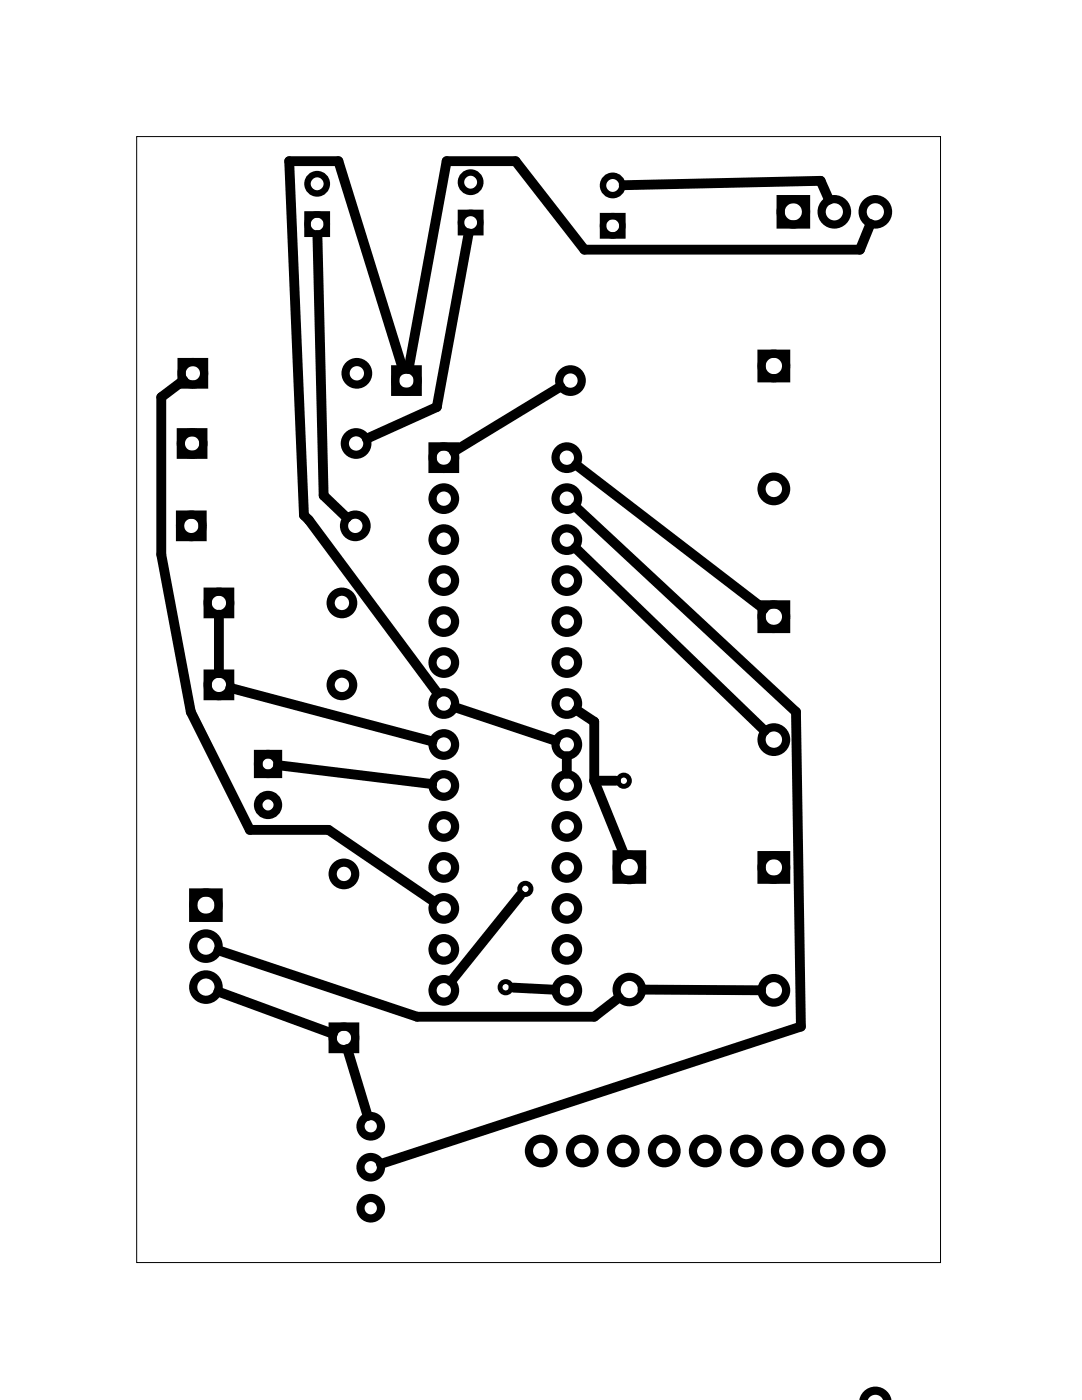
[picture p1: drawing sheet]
<svg xmlns="http://www.w3.org/2000/svg" width="67mm" height="87mm" viewBox="0 0 67 87" stroke-linecap="round" stroke-linejoin="round" font-family="sans-serif">
<path d="M8.5 8.5h49.8v69.8h-49.8z" fill="none" stroke="#000" stroke-width=".06"/>
<g fill="none" stroke="#000" stroke-width=".51">
<path d="M48.4 12.3h1.5v1.6h-1.5zM11.2 31.9h1.3v1.4h-1.3zM11.2 26.8h1.4v1.4h-1.4zM11.2 22.4h1.4v1.4h-1.4zM12.9 36.7h1.4v1.4h-1.4zM24.5 22.9h1.4v1.4h-1.4zM26.8 27.7h1.4v1.4h-1.4zM47.2 21.9h1.5v1.5h-1.5zM47.2 37.5h1.5v1.5h-1.5zM12 55.3h1.5v1.6h-1.5zM12.9 41.8h1.4v1.4h-1.4zM38.2 53h1.6v1.5h-1.6z"/>
<path d="M47.2 53h1.5v1.5h-1.5zM20.6 63.6h1.4v1.4h-1.4zM53.5 86.8a.74 .74 0 0 1 .7-.6 .74 .74 0 0 1 .8 .6"/>
<circle cx="49.1" cy="13.1" r=".79"/>
<circle cx="51.7" cy="13.1" r=".79"/>
<circle cx="54.2" cy="13.1" r=".79"/>
<circle cx="11.9" cy="32.6" r=".7"/>
<circle cx="11.9" cy="27.5" r=".7"/>
<circle cx="11.9" cy="23.1" r=".7"/>
<circle cx="13.6" cy="37.4" r=".7"/>
<circle cx="21.2" cy="37.4" r=".7"/>
<circle cx="22" cy="32.6" r=".7"/>
<circle cx="22.1" cy="27.5" r=".7"/>
<circle cx="22.1" cy="23.1" r=".7"/>
<circle cx="25.2" cy="23.6" r=".7"/>
<circle cx="27.5" cy="30.9" r=".7"/>
<circle cx="27.5" cy="36" r=".7"/>
<circle cx="27.5" cy="38.5" r=".7"/>
<circle cx="27.5" cy="33.5" r=".7"/>
<circle cx="27.5" cy="28.4" r=".7"/>
<circle cx="35.1" cy="30.9" r=".7"/>
<circle cx="35.1" cy="33.5" r=".7"/>
<circle cx="35.1" cy="38.5" r=".7"/>
<circle cx="35.1" cy="36" r=".7"/>
<circle cx="35.1" cy="28.4" r=".7"/>
<circle cx="35.3" cy="23.6" r=".7"/>
<circle cx="47.9" cy="30.3" r=".76"/>
<circle cx="47.9" cy="22.7" r=".76"/>
<circle cx="47.9" cy="38.2" r=".76"/>
<circle cx="12.8" cy="56.1" r=".79"/>
<circle cx="12.8" cy="58.6" r=".79"/>
<circle cx="13.6" cy="42.5" r=".7"/>
<circle cx="21.2" cy="42.5" r=".7"/>
<circle cx="21.3" cy="54.2" r=".7"/>
<circle cx="27.5" cy="43.6" r=".7"/>
<circle cx="27.5" cy="41.1" r=".7"/>
<circle cx="27.5" cy="46.2" r=".7"/>
<circle cx="27.5" cy="48.7" r=".7"/>
<circle cx="27.5" cy="56.3" r=".7"/>
<circle cx="27.5" cy="51.2" r=".7"/>
<circle cx="27.5" cy="58.9" r=".7"/>
<circle cx="27.5" cy="53.8" r=".7"/>
<circle cx="35.1" cy="46.2" r=".7"/>
<circle cx="35.1" cy="41.1" r=".7"/>
<circle cx="35.1" cy="43.6" r=".7"/>
<circle cx="35.1" cy="48.7" r=".7"/>
<circle cx="35.1" cy="58.9" r=".7"/>
<circle cx="35.1" cy="53.8" r=".7"/>
<circle cx="35.1" cy="56.3" r=".7"/>
<circle cx="35.1" cy="51.2" r=".7"/>
<circle cx="39" cy="53.8" r=".79"/>
<circle cx="47.9" cy="45.8" r=".76"/>
<circle cx="47.9" cy="53.8" r=".76"/>
<circle cx="12.8" cy="61.2" r=".79"/>
<circle cx="21.3" cy="64.3" r=".7"/>
<circle cx="23" cy="69.8" r=".64"/>
<circle cx="23" cy="72.4" r=".64"/>
<circle cx="23" cy="74.9" r=".64"/>
<circle cx="27.5" cy="61.4" r=".7"/>
<circle cx="33.5" cy="71.3" r=".76"/>
<circle cx="35.1" cy="61.4" r=".7"/>
<circle cx="36.1" cy="71.3" r=".76"/>
<circle cx="38.6" cy="71.3" r=".76"/>
<circle cx="39" cy="61.3" r=".79"/>
<circle cx="41.1" cy="71.3" r=".76"/>
<circle cx="43.7" cy="71.3" r=".76"/>
<circle cx="46.2" cy="71.3" r=".76"/>
<circle cx="47.9" cy="61.4" r=".76"/>
<circle cx="48.8" cy="71.3" r=".76"/>
<circle cx="51.3" cy="71.3" r=".76"/>
<circle cx="53.8" cy="71.3" r=".76"/>
</g>
<g fill="none" stroke="#000" stroke-width=".4">
<path d="M19 13.3h1.2v1.2h-1.2zM28.6 13.2h1.2v1.2h-1.2zM37.4 13.4h1.2v1.2h-1.2z"/>
<circle cx="19.6" cy="13.9" r=".6"/>
<circle cx="19.6" cy="11.4" r=".6"/>
<circle cx="29.2" cy="13.8" r=".6"/>
<circle cx="29.2" cy="11.3" r=".6"/>
<circle cx="38" cy="14" r=".6"/>
<circle cx="38" cy="11.5" r=".6"/>
</g>
<g fill="none" stroke="#000" stroke-width=".53">
<path d="M16 46.7h1.2v1.3h-1.2z"/>
<circle cx="16.6" cy="49.9" r=".61"/>
<circle cx="16.6" cy="47.4" r=".61"/>
</g>
<g fill="none" stroke="#000" stroke-width=".3">
<circle cx="32.5" cy="55.1" r=".35"/>
<circle cx="38.6" cy="48.4" r=".35"/>
<circle cx="31.3" cy="61.2" r=".35"/>
</g>
<g fill="none" stroke="#000" stroke-width=".61">
<path d="M19.7 14.6l.3 16.1 1.5 1.4M29 14.5l-1.9 10.7-4.4 2M38.6 11.5l12.2-.3 .6 1.2M53.9 13.9l-.6 1.6h-17.1l-4.3-5.5h-4.2l-2.4 12.9M11.4 23.6l-1.4 1v9.8l1.8 9.7 3.7 7.3h4.9l6.5 4.5M13.6 38.1v3.6M25 22.9l-4-12.9h-3.1l.9 21.9 .3 .3 8 10.8M34.7 24l-6.6 4M35.6 34l11.8 11.3M35.6 31.4l13.7 12.7 .3 19.5-26 8.5M35.7 28.8l11.6 8.9M13.5 58.9l12.3 4.1h11l1.5-1.2"/>
<path d="M14.3 42.6l12.5 3.4M17.2 47.4l9.6 1.2M28.2 43.8l6.2 2.1M32.2 55.5l-4.3 5.3M35.1 46.9v1.1M35.7 44l1.1 .7v3.7M36.8 48.4l1.9 4.6M36.8 48.4h1.4M13.5 61.5l7.1 2.6M21.5 65l1.3 4.2M31.8 61.2l2.6 .2M39.8 61.3l7.3 .1"/>
</g>
</svg>
